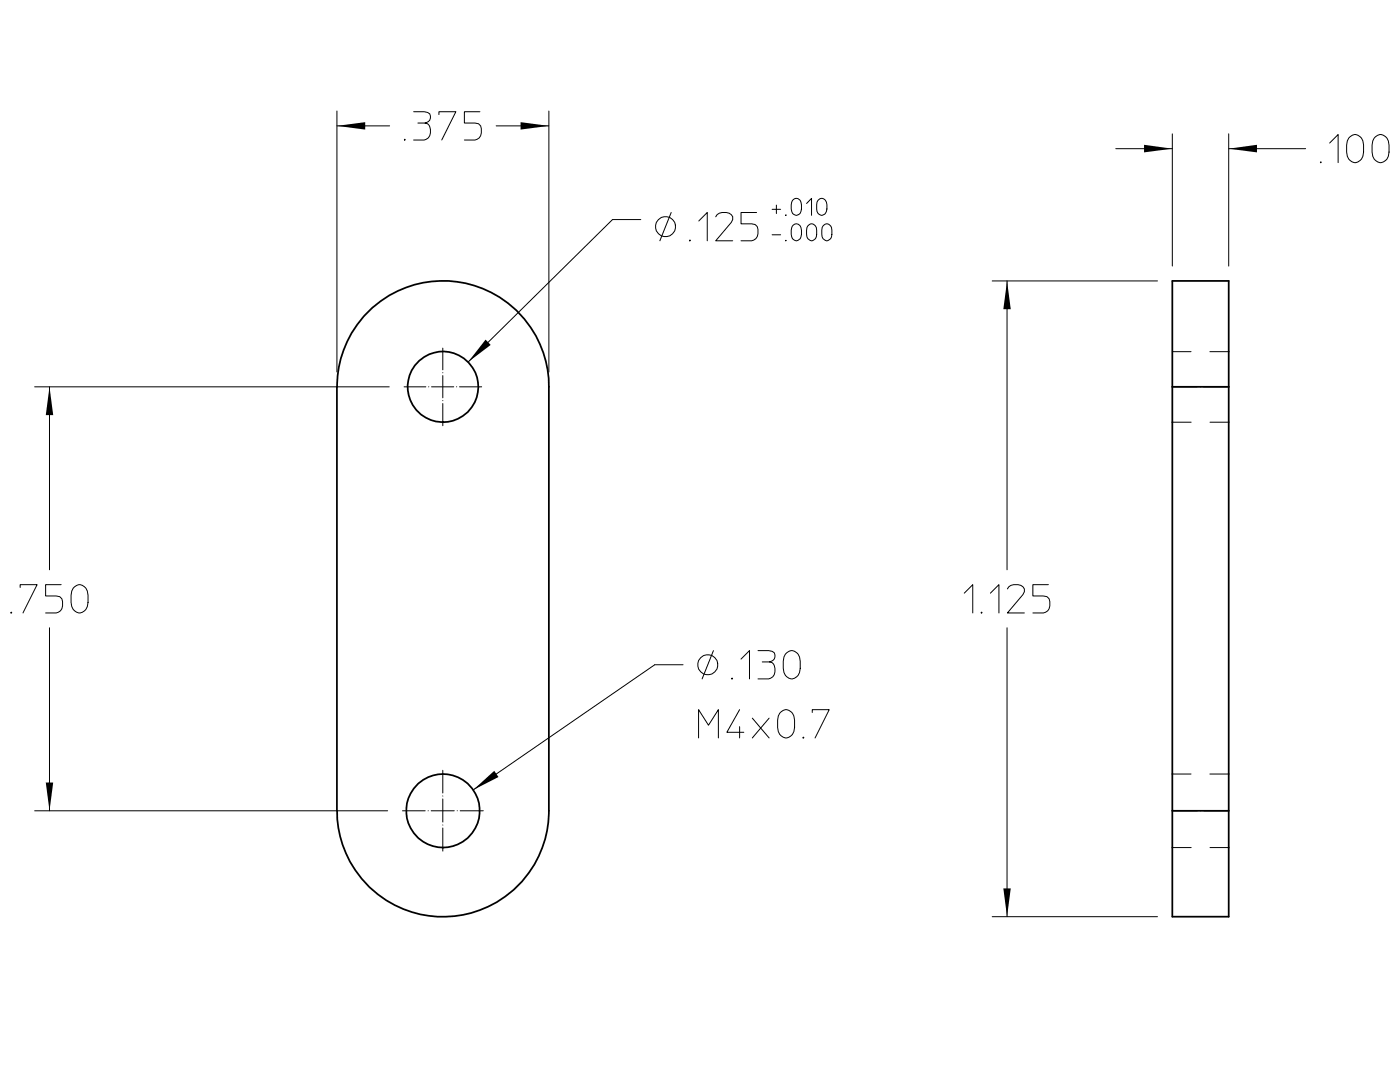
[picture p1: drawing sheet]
<svg xmlns="http://www.w3.org/2000/svg" width="279mm" height="216mm" viewBox="0 0 279 216" stroke-linecap="round" stroke-linejoin="round" font-family="sans-serif">
<path d="M245.2 77.2h-11.2M234 161.8h11.2" fill="none" stroke="#000" stroke-width=".2" stroke-dasharray="5 .6 0 .6"/>
<path d="M245.2 70.2h-11.2M234 84.2h11.2M245.2 154.4h-11.2M234 169.1h11.2" fill="none" stroke="#000" stroke-width=".2" stroke-dasharray="3.8 3.8"/>
<path d="M88.4 169.8v-16.1M96.4 161.8h-16.1" fill="none" stroke="#000" stroke-width=".2" stroke-dasharray="4.6 .6 0 .6"/>
<path d="M96.1 77.2h-15.5M88.4 84.9v-15.4" fill="none" stroke="#000" stroke-width=".2" stroke-dasharray="4.4 .6 0 .6"/>
<g fill="none" stroke="#000" stroke-width=".2">
<path d="M67.2 25.1h10.6M67.2 22.2v52M80.7 27.8l.2 .1zM82.5 22.3h2.2l.6 .1a1.13 1.13 0 0 1 .6 1.3 1.13 1.13 0 0 1-1.1 .9 1.69 1.69 0 0 1 1 2.5l-.3 .4-.8 .4h-2.2M83.4 24.6h1.4M87.6 22.9v-.6h3.4l-2.8 5.6M95.8 22.3h-3.1v2.3h2.1l.7 .1a1.94 1.94 0 0 1-.7 3.2h-2.1M99 25.1h10.5M109.5 22.2v52M222.7 29.7h11.3M234 26.7v26.4M245.2 29.7h15.4"/>
<path d="M245.2 26.7v26.4M263.5 32.3h.2v.2h-.2zM265.4 28.5l1.7-1.7v5.7M269.2 27.6a1.55 1.55 0 0 1 1.6-.7 1.55 1.55 0 0 1 1.2 1.2 5.2 5.2 0 0 1-.3 3.7 1.55 1.55 0 0 1-1.6 .6 1.55 1.55 0 0 1-1.2-1.2 5.2 5.2 0 0 1 .3-3.6zM274.2 27.6a1.55 1.55 0 0 1 1.7-.7 1.55 1.55 0 0 1 1.2 1.2 5.2 5.2 0 0 1-.3 3.7 1.55 1.55 0 0 1-1.6 .6 1.55 1.55 0 0 1-1.2-1.2 5.2 5.2 0 0 1 .2-3.6zM127.9 43.8h-5.7l-28.8 28.4M133.9 42.4l-2.2 5.6M137.6 47.9l.2 .1zM139.5 44.1l1.6-1.7v5.6M142.8 43.3a2.05 2.05 0 0 1 3.4 0v.5l-.3 .6-3.1 3.6h3.4M151 42.4h-3.1v2.3h2.1l.7 .1a1.94 1.94 0 0 1-.7 3.2h-2.1M154.1 41.8h1.7"/>
<path d="M154.1 46.8h1.7M154.9 40.9v1.7M156.8 42.9l.1 .1zM156.8 47.9l.1 .1zM158.2 40a1.01 1.01 0 0 1 1.2-.3 1.01 1.01 0 0 1 .5 1.2 1.82 1.82 0 0 1-.6 2 1.04 1.04 0 0 1-1.4-1.2v-.8zM158.3 44.9a1.01 1.01 0 0 1 1.2-.1 1.01 1.01 0 0 1 .4 1.1 1.82 1.82 0 0 1-.6 2 1.04 1.04 0 0 1-1.4-1.1 2.02 2.02 0 0 1 .4-1.9zM161 40.6l1-1v3.4M161.4 44.9a.99 .99 0 0 1 1.2-.1 .99 .99 0 0 1 .4 1.1 1.69 1.69 0 0 1-.7 2 1.02 1.02 0 0 1-1.3-1.1 1.78 1.78 0 0 1 .4-1.9zM163.2 40a.93 .93 0 0 1 1-.4 .93 .93 0 0 1 .7 .7 1.88 1.88 0 0 1-.8 2.7h-.2a1.19 1.19 0 0 1-.9-1.3l.1-1.4zM164.3 45.1a.99 .99 0 0 1 1.2-.3 .99 .99 0 0 1 .5 1.1 1.69 1.69 0 0 1-.7 2 1.02 1.02 0 0 1-1.3-1.1l.1-1.4zM198 56.1h33M201 56.1v57.6"/>
<path d="M6.9 77.2h70.8M9.9 77.2v36.5M4 117.2v-.5h3.4l-2.8 5.6M12.2 116.7h-3.1v2.2h2.1l.7 .2a1.94 1.94 0 0 1-.7 3.2h-2.1M14.9 117.1a1.51 1.51 0 0 1 2.5 .8 5.3 5.3 0 0 1-.3 3.7 1.55 1.55 0 0 1-1.6 .7 1.55 1.55 0 0 1-1.2-1.3 5.3 5.3 0 0 1 .3-3.6zM192.4 118.4l1.7-1.7v5.6M197.7 118.4l1.7-1.7v5.6M201 117.5a2.05 2.05 0 0 1 3.4 0v.6l-.2 .5-3.2 3.7h3.4M209.2 116.7h-3.1v2.2h2.1l.8 .2a1.94 1.94 0 0 1-.8 3.2h-2.1M2.2 122.2l.1 .1zM9.9 125.3v36.5M136.3 132.6h-5.6l-36.3 25"/>
<path d="M142.4 129.8l-2.3 5.7M146 135.3l.2 .2zM147.9 131.5l1.7-1.7v5.7M151.3 129.8h2.1l.7 .2a1.13 1.13 0 0 1 .5 1.2 1.13 1.13 0 0 1-1.1 .9 1.2 1.2 0 0 1 1.2 1.2 1.69 1.69 0 0 1-1.3 2.2h-2.1M152.1 132.1h1.4M156.7 130.5a1.55 1.55 0 0 1 1.6-.7 1.55 1.55 0 0 1 1.3 1.3 5.3 5.3 0 0 1-.3 3.7 1.55 1.55 0 0 1-1.6 .6 1.55 1.55 0 0 1-1.2-1.2 5.3 5.3 0 0 1 .2-3.7zM195.8 122.2h.2v.1h-.2zM201 125.3v57.6M139.4 147.2v-5.6l2 3.1 2-3.1v5.6M147.6 141.6l-2.5 4.5h3.3M147.6 145v2.2M150.1 143.3l3.4 3.9"/>
<path d="M153.5 143.3l-3.4 3.9M155.6 142.3a1.55 1.55 0 0 1 1.6-.7 1.55 1.55 0 0 1 1.2 1.3 5.3 5.3 0 0 1-.2 3.6 1.55 1.55 0 0 1-1.7 .7 1.55 1.55 0 0 1-1.2-1.2 5.3 5.3 0 0 1 .3-3.7zM160.3 147.1l.1 .1zM162.1 142.2v-.6h3.4l-2.8 5.6M6.9 161.8h70.5M198 182.9h33"/>
<circle cx="132.8" cy="45.2" r="2"/>
<circle cx="141.3" cy="132.6" r="2"/>
</g>
<g fill="#000">
<path d="M67.2 25.1l5.7-.7v1.5z" fill-rule="evenodd"/>
<path d="M103.9 24.4l5.6 .7-5.6 .8z" fill-rule="evenodd"/>
<path d="M228.3 28.9l5.7 .8-5.7 .7z" fill-rule="evenodd"/>
<path d="M245.2 29.7l5.7-.8v1.5z" fill-rule="evenodd"/>
<path d="M201 56.1l.7 5.6h-1.5z" fill-rule="evenodd"/>
<path d="M9.9 77.2l.7 5.6h-1.5z" fill-rule="evenodd"/>
<path d="M96.9 67.8l1 1-4.5 3.4z" fill-rule="evenodd"/>
<path d="M94.4 157.6l4.2-3.8 .9 1.2z" fill-rule="evenodd"/>
<path d="M9.1 156.1h1.5l-.7 5.7z" fill-rule="evenodd"/>
<path d="M200.2 177.3h1.5l-.7 5.6z" fill-rule="evenodd"/>
</g>
<g fill="none" stroke="#000" stroke-width=".35">
<path d="M234 56.1h11.2v126.8h-11.2zM72.6 63.1a21.1 21.1 0 0 1 23.3-5.7 21.1 21.1 0 0 1 13.6 19.8v84.6a21.1 21.1 0 0 1-21.1 21.1 21.1 21.1 0 0 1-21.1-21.1v-84.6a20.9 20.9 0 0 1 5.3-14.1zM234 77.2h11.2M234 161.8h11.2"/>
<circle cx="88.4" cy="77.2" r="7.1"/>
<circle cx="88.4" cy="161.8" r="7.3"/>
</g>
</svg>
